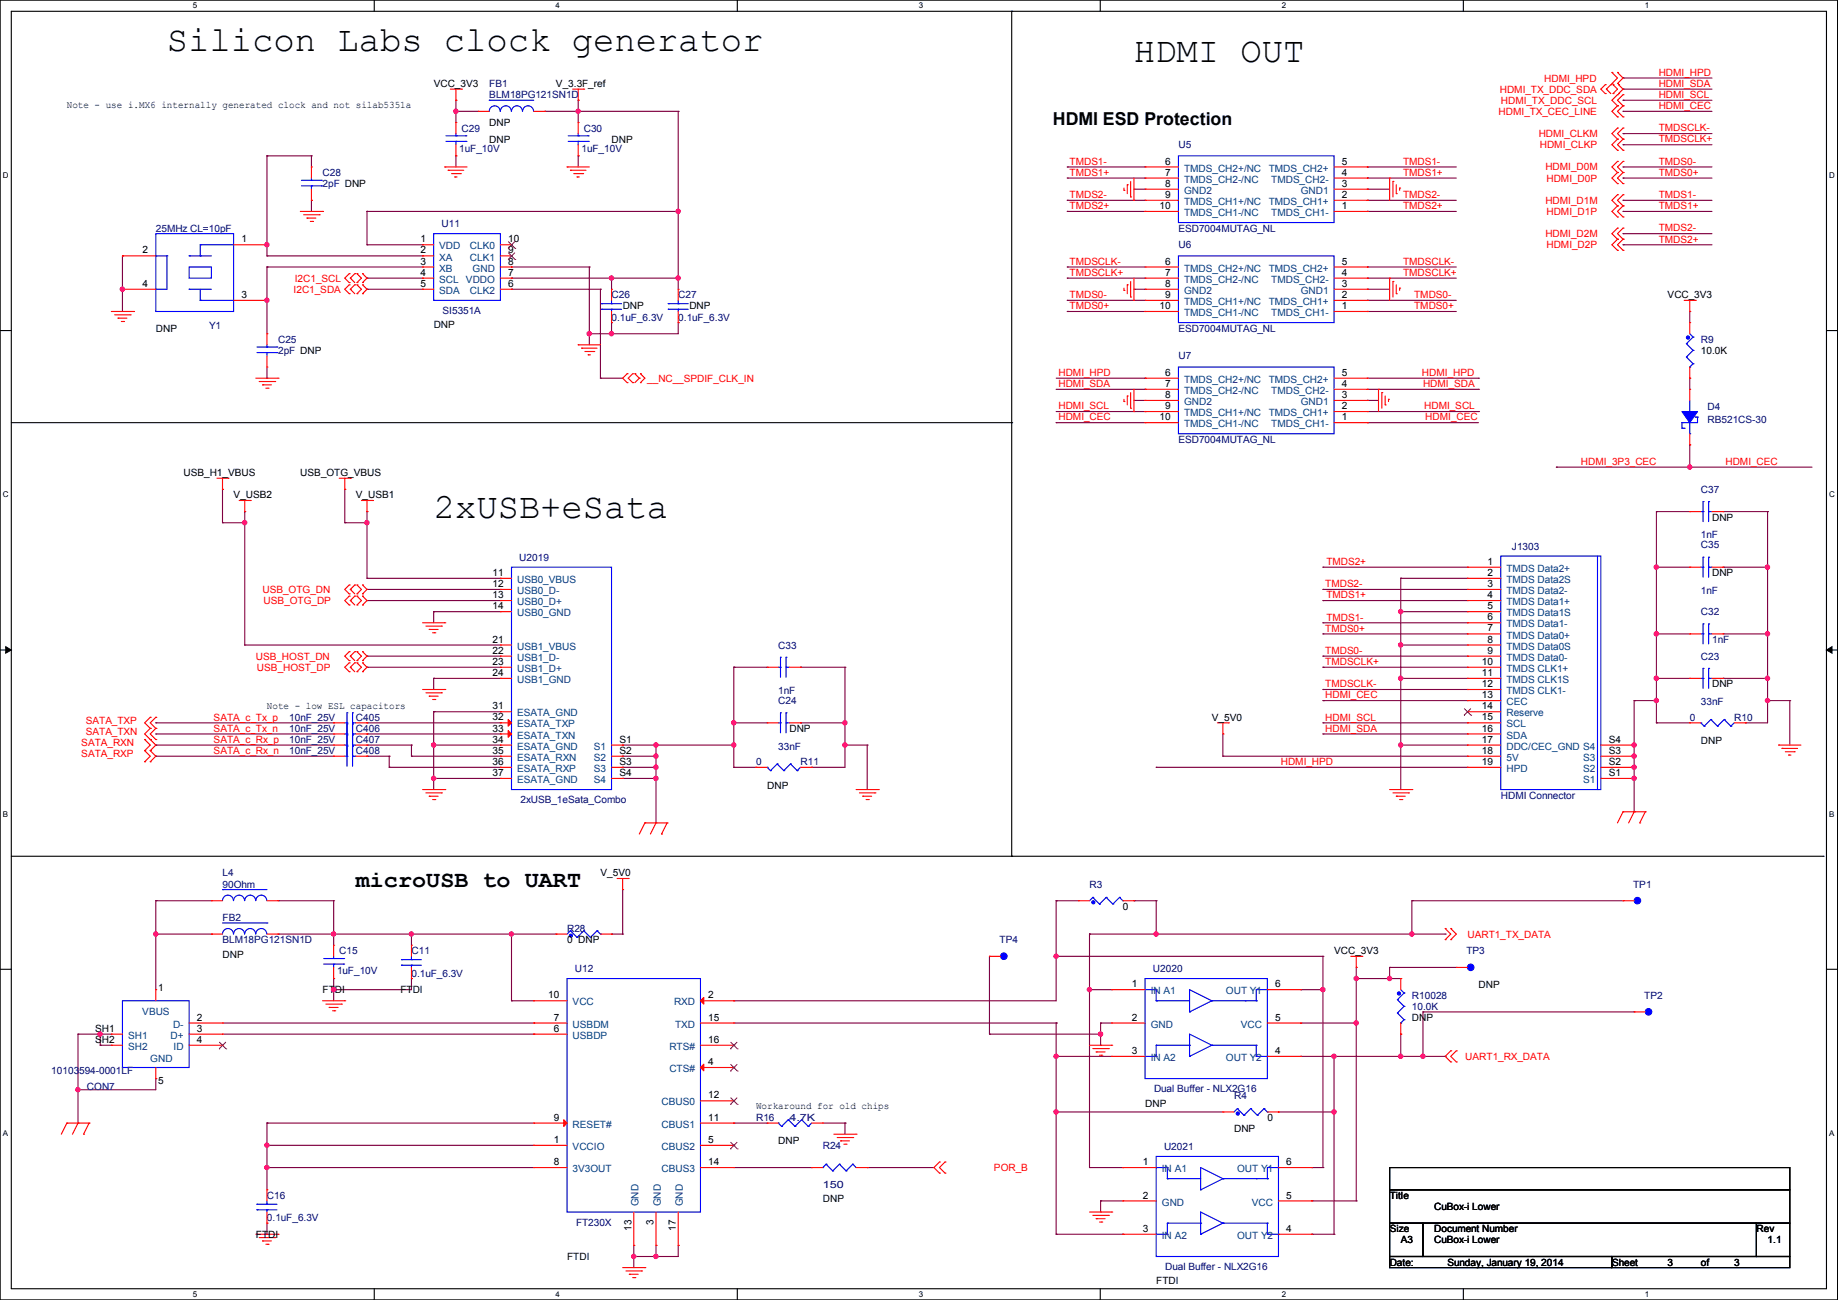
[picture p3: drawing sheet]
<svg xmlns="http://www.w3.org/2000/svg" width="420mm" height="297mm" viewBox="0 0 420 297" stroke-linecap="round" stroke-linejoin="round" font-family="sans-serif">
<defs><g id="words">
<g font-size="8.1">
<text x="38.1" y="11.6">Silicon Labs clock generator</text>
<text x="259.1" y="14.2">HDMI OUT</text>
<text x="99.1" y="118.3">2xUSB+eSata</text>
</g>
<text font-size="5.3" x="81.3" y="202.7">microUSB to UART</text>
<text font-size="4.1" x="240.6" y="28.4">HDMI ESD Protection</text>
<g font-size="2.3" fill="#f00">
<text x="379" y="17.3">HDMI_HPD</text>
<text x="342.7" y="21.2">HDMI_TX_DDC_SDA</text>
<text x="343" y="23.7">HDMI_TX_DDC_SCL</text>
<text x="352.9" y="18.6">HDMI_HPD</text>
<text x="379" y="19.9">HDMI_SDA</text>
<text x="379" y="22.4">HDMI_SCL</text>
<text x="342.5" y="26.2">HDMI_TX_CEC_LINE</text>
<text x="379" y="24.9">HDMI_CEC</text>
<text x="351.6" y="31.3">HDMI_CLKM</text>
<text x="351.9" y="33.9">HDMI_CLKP</text>
<text x="379" y="30">TMDSCLK-</text>
<text x="379" y="32.6">TMDSCLK+</text>
<text x="244.4" y="37.6">TMDS1-</text>
<text x="244.4" y="40.2">TMDS1+</text>
<text x="320.6" y="37.6">TMDS1-</text>
<text x="320.6" y="40.2">TMDS1+</text>
<text x="353.1" y="38.9">HDMI_D0M</text>
<text x="353.4" y="41.5">HDMI_D0P</text>
<text x="379" y="37.6">TMDS0-</text>
<text x="379" y="40.2">TMDS0+</text>
<text x="244.4" y="45.3">TMDS2-</text>
<text x="244.4" y="47.8">TMDS2+</text>
<text x="320.6" y="45.3">TMDS2-</text>
<text x="320.6" y="47.8">TMDS2+</text>
<text x="353.1" y="46.6">HDMI_D1M</text>
<text x="379" y="45.3">TMDS1-</text>
<text x="379" y="47.8">TMDS1+</text>
<text x="353.4" y="49.1">HDMI_D1P</text>
<text x="379" y="52.9">TMDS2-</text>
<text x="353.1" y="54.2">HDMI_D2M</text>
<text x="353.4" y="56.7">HDMI_D2P</text>
<text x="379" y="55.4">TMDS2+</text>
<text x="67.4" y="64.3">I2C1_SCL</text>
<text x="244.4" y="60.5">TMDSCLK-</text>
<text x="244.4" y="63">TMDSCLK+</text>
<text x="320.6" y="60.5">TMDSCLK-</text>
<text x="320.6" y="63">TMDSCLK+</text>
<text x="67.1" y="66.9">I2C1_SDA</text>
<text x="244.4" y="68.1">TMDS0-</text>
<text x="244.4" y="70.7">TMDS0+</text>
<text x="323.2" y="70.7">TMDS0+</text>
<text x="323.2" y="68.1">TMDS0-</text>
<text x="147.9" y="87.2">__NC__SPDIF_CLK_IN</text>
<text x="241.9" y="88.4">HDMI_SDA</text>
<text x="241.9" y="85.9">HDMI_HPD</text>
<text x="324.9" y="85.9">HDMI_HPD</text>
<text x="325.2" y="88.4">HDMI_SDA</text>
<text x="241.9" y="93.5">HDMI_SCL</text>
<text x="325.4" y="93.5">HDMI_SCL</text>
<text x="241.9" y="96.1">HDMI_CEC</text>
<text x="325.7" y="96.1">HDMI_CEC</text>
<text x="361.3" y="106.2">HDMI_3P3_CEC</text>
<text x="394.3" y="106.2">HDMI_CEC</text>
<text x="303.1" y="129.1">TMDS2+</text>
<text x="60" y="135.5">USB_OTG_DN</text>
<text x="302.8" y="134.2">TMDS2-</text>
<text x="303.1" y="136.7">TMDS1+</text>
<text x="60.2" y="138">USB_OTG_DP</text>
<text x="303.1" y="141.8">TMDS1-</text>
<text x="302.8" y="144.3">TMDS0+</text>
<text x="302.8" y="149.4">TMDS0-</text>
<text x="58.5" y="150.7">USB_HOST_DN</text>
<text x="58.7" y="153.2">USB_HOST_DP</text>
<text x="302.8" y="151.9">TMDSCLK+</text>
<text x="302.8" y="159.6">HDMI_CEC</text>
<text x="302.8" y="157">TMDSCLK-</text>
<text x="19.6" y="168">SATA_TXN</text>
<text x="19.6" y="165.4">SATA_TXP</text>
<text x="48.8" y="164.6">SATA_c_Tx_p</text>
<text x="48.8" y="167.2">SATA_c_Tx_n</text>
<text x="302.8" y="164.6">HDMI_SCL</text>
<text x="302.8" y="167.2">HDMI_SDA</text>
<text x="18.6" y="170.5">SATA_RXN</text>
<text x="18.6" y="173.1">SATA_RXP</text>
<text x="48.8" y="172.3">SATA_c_Rx_n</text>
<text x="48.8" y="169.7">SATA_c_Rx_p</text>
<text x="292.7" y="174.8">HDMI_HPD</text>
<text x="335.3" y="214.2">UART1_TX_DATA</text>
<text x="334.8" y="242.1">UART1_RX_DATA</text>
<text x="227.1" y="267.5">POR_B</text>
</g>
<g font-size="2.3">
<text x="99.1" y="19.9">VCC_3V3</text>
<text x="127" y="19.9">V_3.3F_ref</text>
<text x="15.3" y="24.8">Note - use i.MX6 internally generated clock and not silab5351a</text>
<text x="111.8" y="28.8">DNP</text>
<text x="111.8" y="32.6">DNP</text>
<text x="139.8" y="32.6">DNP</text>
<text x="266.3" y="37.6">6</text>
<text x="266.3" y="40.1">7</text>
<text x="306.6" y="40.1">4</text>
<text x="306.6" y="37.6">5</text>
<text x="265" y="47.8">10</text>
<text x="266.3" y="42.7">8</text>
<text x="266.3" y="45.2">9</text>
<text x="306.6" y="47.8">1</text>
<text x="306.6" y="45.2">2</text>
<text x="306.6" y="42.7">3</text>
<text x="32.6" y="57.9">2</text>
<text x="55.2" y="55.4">1</text>
<text x="96.1" y="55.4">1</text>
<text x="96.1" y="57.9">2</text>
<text x="116.1" y="57.9">9</text>
<text x="116.1" y="55.4">10</text>
<text x="32.6" y="65.5">4</text>
<text x="96.1" y="60.5">3</text>
<text x="96.1" y="63">4</text>
<text x="96.1" y="65.5">5</text>
<text x="116.1" y="65.5">6</text>
<text x="116.1" y="63">7</text>
<text x="116.1" y="60.5">8</text>
<text x="266.3" y="60.5">6</text>
<text x="266.3" y="63">7</text>
<text x="266.3" y="65.5">8</text>
<text x="306.6" y="65.5">3</text>
<text x="306.6" y="63">4</text>
<text x="306.6" y="60.5">5</text>
<text x="55.2" y="68.1">3</text>
<text x="142.3" y="70.7">DNP</text>
<text x="157.5" y="70.7">DNP</text>
<text x="265" y="70.6">10</text>
<text x="266.3" y="68.1">9</text>
<text x="306.6" y="70.6">1</text>
<text x="306.6" y="68.1">2</text>
<text x="381.1" y="68.2">VCC_3V3</text>
<text x="35.6" y="75.8">DNP</text>
<text x="99.1" y="75">DNP</text>
<text x="388.7" y="80.9">10.0K</text>
<text x="266.3" y="85.9">6</text>
<text x="266.3" y="88.4">7</text>
<text x="306.6" y="88.4">4</text>
<text x="306.6" y="85.9">5</text>
<text x="266.3" y="90.9">8</text>
<text x="266.3" y="93.5">9</text>
<text x="306.6" y="93.5">2</text>
<text x="306.6" y="90.9">3</text>
<text x="265" y="96">10</text>
<text x="306.6" y="96">1</text>
<text x="42" y="108.8">USB_H1_VBUS</text>
<text x="53.4" y="113.9">V_USB2</text>
<text x="68.6" y="108.8">USB_OTG_VBUS</text>
<text x="81.3" y="113.9">V_USB1</text>
<text x="391.2" y="119">DNP</text>
<text x="112.6" y="131.6">11</text>
<text x="339.9" y="129">1</text>
<text x="339.9" y="131.6">2</text>
<text x="391.2" y="131.7">DNP</text>
<text x="112.6" y="134.1">12</text>
<text x="112.6" y="136.7">13</text>
<text x="339.9" y="134.1">3</text>
<text x="339.9" y="136.7">4</text>
<text x="112.6" y="139.2">14</text>
<text x="339.9" y="139.2">5</text>
<text x="339.9" y="141.7">6</text>
<text x="112.6" y="146.8">21</text>
<text x="112.6" y="149.4">22</text>
<text x="339.9" y="144.3">7</text>
<text x="339.9" y="149.4">9</text>
<text x="339.9" y="146.8">8</text>
<text x="112.6" y="151.9">23</text>
<text x="112.6" y="154.4">24</text>
<text x="338.6" y="154.4">11</text>
<text x="338.6" y="151.9">10</text>
<text x="61" y="161.9">Note - low ESL capacitors</text>
<text x="338.6" y="159.5">13</text>
<text x="338.6" y="157">12</text>
<text x="391.2" y="157.1">DNP</text>
<text x="112.6" y="162.1">31</text>
<text x="112.6" y="164.6">32</text>
<text x="112.6" y="167.1">33</text>
<text x="180.4" y="167.2">DNP</text>
<text x="276.9" y="164.7">V_5V0</text>
<text x="338.6" y="167.1">16</text>
<text x="338.6" y="164.6">15</text>
<text x="338.6" y="162.1">14</text>
<text x="112.6" y="169.7">34</text>
<text x="112.6" y="172.2">35</text>
<text x="141.5" y="169.7">S1</text>
<text x="141.5" y="172.2">S2</text>
<text x="338.6" y="172.2">18</text>
<text x="338.6" y="169.7">17</text>
<text x="367.6" y="172.2">S3</text>
<text x="367.6" y="169.7">S4</text>
<text x="388.7" y="170">DNP</text>
<text x="112.6" y="174.8">36</text>
<text x="112.6" y="177.3">37</text>
<text x="141.5" y="174.8">S3</text>
<text x="141.5" y="177.3">S4</text>
<text x="338.6" y="174.8">19</text>
<text x="367.6" y="174.8">S2</text>
<text x="367.6" y="177.3">S1</text>
<text x="175.3" y="180.2">DNP</text>
<text x="137.2" y="200.2">V_5V0</text>
<text x="256.6" y="207.9">0</text>
<text x="129.6" y="215.5">0 DNP</text>
<text x="50.8" y="218.8">DNP</text>
<text x="304.9" y="218">VCC_3V3</text>
<text x="36.2" y="226.4">1</text>
<text x="73.7" y="226.9">FTDI</text>
<text x="91.5" y="226.9">FTDI</text>
<text x="258.6" y="225.6">1</text>
<text x="291.4" y="225.6">6</text>
<text x="337.9" y="225.6">DNP</text>
<text x="45" y="233.2">2</text>
<text x="125.3" y="228.1">10</text>
<text x="126.5" y="233.2">7</text>
<text x="161.8" y="228.1">2</text>
<text x="161.8" y="233.2">15</text>
<text x="258.6" y="233.2">2</text>
<text x="291.4" y="233.2">5</text>
<text x="322.6" y="233.3">DNP</text>
<text x="21.8" y="238.3">SH2</text>
<text x="21.8" y="235.7">SH1</text>
<text x="45" y="235.7">3</text>
<text x="45" y="238.3">4</text>
<text x="126.5" y="235.7">6</text>
<text x="161.8" y="238.3">16</text>
<text x="161.8" y="243.3">4</text>
<text x="258.6" y="240.8">3</text>
<text x="291.4" y="240.8">4</text>
<text x="36.2" y="247.7">5</text>
<text x="161.8" y="251">12</text>
<text x="126.5" y="256">9</text>
<text x="161.8" y="256">11</text>
<text x="172.8" y="253.4">Workaround for old chips</text>
<text x="261.7" y="252.8">DNP</text>
<text x="289.6" y="256.1">0</text>
<text x="126.5" y="261.1">1</text>
<text x="161.8" y="261.1">5</text>
<text x="177.9" y="261.5">DNP</text>
<text x="282" y="258.7">DNP</text>
<text x="126.5" y="266.2">8</text>
<text x="161.8" y="266.2">14</text>
<text x="261.2" y="266.2">1</text>
<text x="293.9" y="266.2">6</text>
<text x="188" y="274.7">DNP</text>
<text x="261.2" y="273.8">2</text>
<text x="293.9" y="273.8">5</text>
<text x="317.6" y="273.9">Title</text>
<text x="144.3" y="281.2" transform="rotate(-90 144.3 281.2)">13</text>
<text x="149.4" y="280" transform="rotate(-90 149.4 280)">3</text>
<text x="154.4" y="281.2" transform="rotate(-90 154.4 281.2)">17</text>
<text x="261.2" y="281.4">3</text>
<text x="293.9" y="281.4">4</text>
<text x="317.6" y="281.5">Size</text>
<text x="327.7" y="281.5">Document Number</text>
<text x="327.7" y="276.4">CuBox-i Lower</text>
<text x="401.4" y="281.5">Rev</text>
<text x="58.5" y="282.8">FTDI</text>
<text x="129.6" y="287.9">FTDI</text>
<text x="320.1" y="284.1">A3</text>
<text x="327.7" y="284.1">CuBox-i Lower</text>
<text x="403.9" y="284.1">1.1</text>
<text x="264.2" y="293.5">FTDI</text>
<text x="317.6" y="289.1">Date:</text>
<text x="330.8" y="289.1">Sunday, January 19, 2014</text>
<text x="368.4" y="289.1">Sheet</text>
<text x="381.1" y="289.1">3</text>
<text x="388.7" y="289.1">of</text>
<text x="396.3" y="289.1">3</text>
</g>
<g font-size="2.3" fill="#000080">
<text x="111.8" y="19.9">FB1</text>
<text x="111.8" y="22.4">BLM18PG121SN1D</text>
<text x="105" y="34.6">1uF_10V</text>
<text x="105.5" y="30.1">C29</text>
<text x="132.9" y="34.6">1uF_10V</text>
<text x="133.4" y="30.1">C30</text>
<text x="269.3" y="33.9">U5</text>
<text x="73.7" y="40.2">C28</text>
<text x="73.7" y="42.8">2pF DNP</text>
<text x="35.6" y="52.9">25MHz CL=10pF</text>
<text x="100.9" y="51.9">U11</text>
<text x="269.3" y="52.9">ESD7004MUTAG_NL</text>
<text x="269.3" y="56.7">U6</text>
<text x="101.1" y="71.7">SI5351A</text>
<text x="139.8" y="68.2">C26</text>
<text x="155" y="68.2">C27</text>
<text x="47.8" y="75.3">Y1</text>
<text x="139.8" y="73.2">0.1uF_6.3V</text>
<text x="155" y="73.2">0.1uF_6.3V</text>
<text x="269.3" y="75.8">ESD7004MUTAG_NL</text>
<text x="63.5" y="78.3">C25</text>
<text x="63.5" y="80.9">2pF DNP</text>
<text x="269.3" y="82.1">U7</text>
<text x="388.7" y="78.3">R9</text>
<text x="390.2" y="93.6">D4</text>
<text x="269.3" y="101.2">ESD7004MUTAG_NL</text>
<text x="390.2" y="96.6">RB521CS-30</text>
<text x="388.7" y="112.6">C37</text>
<text x="345.5" y="125.6">J1303</text>
<text x="388.7" y="123">1nF</text>
<text x="388.7" y="125.3">C35</text>
<text x="118.7" y="128.1">U2019</text>
<text x="388.7" y="135.7">1nF</text>
<text x="388.7" y="140.5">C32</text>
<text x="177.9" y="148.2">C33</text>
<text x="391.2" y="146.9">1nF</text>
<text x="388.7" y="150.7">C23</text>
<text x="177.9" y="160.9">C24</text>
<text x="177.9" y="158.6">1nF</text>
<text x="388.7" y="161.1">33nF</text>
<text x="66.1" y="167.2">10nF_25V</text>
<text x="66.1" y="164.7">10nF_25V</text>
<text x="81.3" y="167.2">C406</text>
<text x="81.3" y="164.7">C405</text>
<text x="386.1" y="164.7">0</text>
<text x="396.3" y="164.7">R10</text>
<text x="66.1" y="172.3">10nF_25V</text>
<text x="66.1" y="169.8">10nF_25V</text>
<text x="81.3" y="172.3">C408</text>
<text x="81.3" y="169.8">C407</text>
<text x="177.9" y="171.3">33nF</text>
<text x="172.8" y="174.8">0</text>
<text x="182.9" y="174.8">R11</text>
<text x="118.9" y="183.5">2xUSB_1eSata_Combo</text>
<text x="343" y="182.5">HDMI Connector</text>
<text x="50.8" y="200.2">L4</text>
<text x="50.8" y="202.8">90Ohm</text>
<text x="249" y="202.8">R3</text>
<text x="373.2" y="202.8">TP1</text>
<text x="50.8" y="210.4">FB2</text>
<text x="50.8" y="215.5">BLM18PG121SN1D</text>
<text x="129.6" y="212.9">R28</text>
<text x="228.4" y="215.5">TP4</text>
<text x="77.5" y="218">C15</text>
<text x="94" y="218">C11</text>
<text x="335.1" y="218">TP3</text>
<text x="77" y="222.6">1uF_10V</text>
<text x="94" y="223.1">0.1uF_6.3V</text>
<text x="131.4" y="222.1">U12</text>
<text x="263.5" y="222.1">U2020</text>
<text x="322.6" y="228.2">R10028</text>
<text x="322.6" y="230.7">10.0K</text>
<text x="375.7" y="228.2">TP2</text>
<text x="11.7" y="245.4">10103594-0001LF</text>
<text x="19.9" y="249">CON7</text>
<text x="263.7" y="249.5">Dual Buffer - NLX2G16</text>
<text x="282" y="251">R4</text>
<text x="172.8" y="256.1">R16</text>
<text x="180.4" y="256.1">4.7K</text>
<text x="188" y="262.5">R24</text>
<text x="266" y="262.7">U2021</text>
<text x="61" y="273.9">C16</text>
<text x="188" y="271.4">150</text>
<text x="61" y="279">0.1uF_6.3V</text>
<text x="131.6" y="280">FT230X</text>
<text x="266.3" y="290.2">Dual Buffer - NLX2G16</text>
</g>
<g font-size="2.3" fill="#004080">
<text x="270.6" y="39.2">TMDS_CH2+/NC</text>
<text x="270.6" y="41.7">TMDS_CH2-/NC</text>
<text x="289.9" y="39.2">TMDS_CH2+</text>
<text x="290.5" y="41.7">TMDS_CH2-</text>
<text x="270.6" y="44.3">GND2</text>
<text x="270.6" y="46.8">TMDS_CH1+/NC</text>
<text x="289.9" y="46.8">TMDS_CH1+</text>
<text x="297.2" y="44.3">GND1</text>
<text x="270.6" y="49.4">TMDS_CH1-/NC</text>
<text x="290.5" y="49.4">TMDS_CH1-</text>
<text x="100.4" y="57">VDD</text>
<text x="100.4" y="59.5">XA</text>
<text x="107.4" y="59.5">CLK1</text>
<text x="107.4" y="57">CLK0</text>
<text x="100.4" y="62.1">XB</text>
<text x="100.4" y="64.6">SCL</text>
<text x="106.5" y="64.6">VDDO</text>
<text x="108" y="62.1">GND</text>
<text x="270.6" y="62.1">TMDS_CH2+/NC</text>
<text x="270.6" y="64.6">TMDS_CH2-/NC</text>
<text x="289.9" y="62.1">TMDS_CH2+</text>
<text x="290.5" y="64.6">TMDS_CH2-</text>
<text x="100.4" y="67.1">SDA</text>
<text x="107.4" y="67.1">CLK2</text>
<text x="270.6" y="67.1">GND2</text>
<text x="270.6" y="69.7">TMDS_CH1+/NC</text>
<text x="289.9" y="69.7">TMDS_CH1+</text>
<text x="297.2" y="67.1">GND1</text>
<text x="270.6" y="72.2">TMDS_CH1-/NC</text>
<text x="290.5" y="72.2">TMDS_CH1-</text>
<text x="270.6" y="87.5">TMDS_CH2+/NC</text>
<text x="289.9" y="87.5">TMDS_CH2+</text>
<text x="270.6" y="90">TMDS_CH2-/NC</text>
<text x="270.6" y="92.5">GND2</text>
<text x="270.6" y="95.1">TMDS_CH1+/NC</text>
<text x="289.9" y="95.1">TMDS_CH1+</text>
<text x="290.5" y="90">TMDS_CH2-</text>
<text x="297.2" y="92.5">GND1</text>
<text x="270.6" y="97.6">TMDS_CH1-/NC</text>
<text x="290.5" y="97.6">TMDS_CH1-</text>
<text x="344.2" y="130.6">TMDS Data2+</text>
<text x="118.2" y="133.2">USB0_VBUS</text>
<text x="118.2" y="135.7">USB0_D-</text>
<text x="344.2" y="133.2">TMDS Data2S</text>
<text x="344.2" y="135.7">TMDS Data2-</text>
<text x="118.2" y="138.3">USB0_D+</text>
<text x="118.2" y="140.8">USB0_GND</text>
<text x="344.2" y="138.3">TMDS Data1+</text>
<text x="344.2" y="140.8">TMDS Data1S</text>
<text x="344.2" y="143.3">TMDS Data1-</text>
<text x="118.2" y="148.4">USB1_VBUS</text>
<text x="344.2" y="145.9">TMDS Data0+</text>
<text x="344.2" y="148.4">TMDS Data0S</text>
<text x="118.2" y="151">USB1_D-</text>
<text x="118.2" y="153.5">USB1_D+</text>
<text x="344.2" y="153.5">TMDS CLK1+</text>
<text x="344.2" y="151">TMDS Data0-</text>
<text x="118.2" y="156">USB1_GND</text>
<text x="344.2" y="161.1">CEC</text>
<text x="344.2" y="158.6">TMDS CLK1-</text>
<text x="344.2" y="156">TMDS CLK1S</text>
<text x="118.2" y="163.7">ESATA_GND</text>
<text x="118.2" y="166.2">ESATA_TXP</text>
<text x="344.2" y="166.2">SCL</text>
<text x="344.2" y="163.7">Reserve</text>
<text x="118.2" y="168.7">ESATA_TXN</text>
<text x="118.2" y="171.3">ESATA_GND</text>
<text x="118.2" y="173.8">ESATA_RXN</text>
<text x="135.7" y="171.3">S1</text>
<text x="135.7" y="173.8">S2</text>
<text x="344.2" y="173.8">5V</text>
<text x="344.2" y="171.3">DDC/CEC_GND S4</text>
<text x="344.2" y="168.7">SDA</text>
<text x="361.8" y="173.8">S3</text>
<text x="118.2" y="176.4">ESATA_RXP</text>
<text x="118.2" y="178.9">ESATA_GND</text>
<text x="135.7" y="176.4">S3</text>
<text x="135.7" y="178.9">S4</text>
<text x="344.2" y="176.4">HPD</text>
<text x="361.8" y="176.4">S2</text>
<text x="361.8" y="178.9">S1</text>
<text x="262.9" y="227.2">IN A1</text>
<text x="280.1" y="227.2">OUT Y1</text>
<text x="32.5" y="232">VBUS</text>
<text x="130.9" y="229.7">VCC</text>
<text x="154" y="229.7">RXD</text>
<text x="29.3" y="239.9">SH2</text>
<text x="29.3" y="237.3">SH1</text>
<text x="39" y="237.3">D+</text>
<text x="39.5" y="234.8">D-</text>
<text x="39.7" y="239.9">ID</text>
<text x="130.9" y="237.3">USBDP</text>
<text x="130.9" y="234.8">USBDM</text>
<text x="153" y="239.9">RTS#</text>
<text x="154.3" y="234.8">TXD</text>
<text x="262.9" y="234.8">GND</text>
<text x="283.5" y="234.8">VCC</text>
<text x="34.3" y="242.6">GND</text>
<text x="153" y="244.9">CTS#</text>
<text x="262.9" y="242.4">IN A2</text>
<text x="280.1" y="242.4">OUT Y2</text>
<text x="130.9" y="257.6">RESET#</text>
<text x="151.2" y="257.6">CBUS1</text>
<text x="151.2" y="252.6">CBUS0</text>
<text x="130.9" y="262.7">VCCIO</text>
<text x="151.2" y="262.7">CBUS2</text>
<text x="130.9" y="267.8">3V3OUT</text>
<text x="151.2" y="267.8">CBUS3</text>
<text x="265.5" y="267.8">IN A1</text>
<text x="282.7" y="267.8">OUT Y1</text>
<text x="145.9" y="275.6" transform="rotate(-90 145.9 275.6)">GND</text>
<text x="151" y="275.6" transform="rotate(-90 151 275.6)">GND</text>
<text x="156.1" y="275.6" transform="rotate(-90 156.1 275.6)">GND</text>
<text x="265.5" y="275.4">GND</text>
<text x="286.1" y="275.4">VCC</text>
<text x="265.5" y="283">IN A2</text>
<text x="282.7" y="283">OUT Y2</text>
</g>
<g font-size="1.8">
<text x="44" y="1.9">5</text>
<text x="127" y="1.9">4</text>
<text x="209.9" y="1.9">3</text>
<text x="292.9" y="1.9">2</text>
<text x="375.8" y="1.9">1</text>
<text x=".7" y="40.6">D</text>
<text x="418" y="40.6">D</text>
<text x=".7" y="113.6">C</text>
<text x="418" y="113.6">C</text>
<text x=".7" y="186.6">B</text>
<text x="418" y="186.6">B</text>
<text x=".7" y="259.5">A</text>
<text x="418" y="259.5">A</text>
<text x="44" y="296.3">5</text>
<text x="127" y="296.3">4</text>
<text x="209.9" y="296.3">3</text>
<text x="292.9" y="296.3">2</text>
<text x="375.8" y="296.3">1</text>
</g>
</g></defs>
<path d="M0 0h419.9v297h-419.9zM2.6 2.6h414.8v291.8h-414.8z" fill="none" stroke="#000" stroke-width=".25"/>
<g fill="#fff">
<path d="M44 .3h1v2h-1z"/>
<path d="M44 294.7h1v2h-1z"/>
</g>
<path d="M85.5 0v2.6M85.5 294.4v2.6" fill="none" stroke="#000" stroke-width=".25"/>
<g fill="#fff">
<path d="M127 .3h.9v2h-.9z"/>
<path d="M127 294.7h.9v2h-.9z"/>
</g>
<path d="M168.5 0v2.6M168.5 294.4v2.6" fill="none" stroke="#000" stroke-width=".25"/>
<g fill="#fff">
<path d="M209.9 .3h1v2h-1z"/>
<path d="M209.9 294.7h1v2h-1z"/>
</g>
<path d="M251.4 0v2.6M251.4 294.4v2.6" fill="none" stroke="#000" stroke-width=".25"/>
<g fill="#fff">
<path d="M292.9 .3h.9v2h-.9z"/>
<path d="M292.9 294.7h.9v2h-.9z"/>
</g>
<path d="M334.4 0v2.6M334.4 294.4v2.6" fill="none" stroke="#000" stroke-width=".25"/>
<g fill="#fff">
<path d="M375.8 .3h1v2h-1z"/>
<path d="M375.8 294.7h1v2h-1z"/>
<path d="M.7 39h1.2v2h-1.2z"/>
<path d="M418 39h1.3v2h-1.3z"/>
<path d="M.7 112h1.2v2h-1.2z"/>
<path d="M418 112h1.3v2h-1.3z"/>
</g>
<path d="M0 75.5h2.6M417.4 75.5h2.5" fill="none" stroke="#000" stroke-width=".25"/>
<g fill="#fff">
<path d="M.7 185h1.2v1.9h-1.2z"/>
<path d="M418 185h1.2v1.9h-1.2z"/>
</g>
<path d="M0 148.5h2.6M417.4 148.5h2.5" fill="none" stroke="#000" stroke-width=".25"/>
<path d="M1.3 147.7l1.3 .8-1.3 .7zM417.4 148.5l1.2-.8v1.5z" fill="#000" stroke="#000" stroke-width=".23"/>
<g fill="#fff">
<path d="M.7 257.9h1.2v2h-1.2z"/>
<path d="M418 257.9h1.2v2h-1.2z"/>
</g>
<g fill="none" stroke="#000" stroke-width=".25">
<path d="M231.2 2.6h.1M231.2 2.6v193M2.6 96.6h228.6M231.2 96.6h.1M2.6 195.6h414M231.2 195.6h.1M416.6 195.6h.1M0 221.4h2.6M417.4 221.4h2.5M317.5 266.7h91.5v5.1h-91.5zM317.5 271.8h91.5v7.6h-91.5zM317.5 279.4h7.7v7.7h-7.7z"/>
<path d="M325.2 279.4h76.2v7.7h-76.2zM401.4 279.4h7.6v7.7h-7.6zM317.5 287.1h50.8v2.5h-50.8zM368.3 287.1h40.7v2.5h-40.7z"/>
</g>
<g fill="none" stroke="#800040" stroke-width=".25">
<path d="M370.9 17.8h.1M370.9 17.8h20.3M61 35.6h.1M61 35.6v22.9M61 35.6h10.2M71.2 35.6h.1M71.2 35.6v2.5M104.2 25.4h.1M104.2 35.6h.1M104.2 22.9h.1M104.2 25.4h5.1M104.2 22.9v5.1"/>
<path d="M104.2 35.6v2.5M124.5 25.4h.1M124.5 25.4h30.5M132.1 25.4h.1M132.1 22.9h.1M132.1 35.6h.1M132.1 22.9v5.1M132.1 35.6v2.5M155 25.4h.1M155 25.4v40.7M243.9 38.1h.1M243.9 38.1h17.8"/>
<path d="M312.5 38.1h.1M312.5 38.1h20.3M370.9 20.4h.1M370.9 22.9h.1M370.9 25.4h.1M370.9 30.5h.1M370.9 33.1h.1M370.9 38.1h.1M370.9 38.1h20.3M370.9 20.4h20.3M370.9 22.9h20.3M370.9 25.4h20.3"/>
<path d="M370.9 30.5h20.3M370.9 33.1h20.3M28 58.5h.1M28 58.5v12.7M61 55.9h.1M61 58.5h.1M61 58.5h35.6M71.2 45.8h.1M71.2 45.8v2.5M83.9 48.3h.1M83.9 55.9h.1M83.9 48.3v7.6"/>
<path d="M83.9 48.3h71.1M83.9 55.9h12.7M155 48.3h.1M243.9 40.7h.1M243.9 45.8h.1M243.9 48.3h.1M243.9 40.7h17.8M243.9 45.8h17.8M243.9 48.3h17.8M259.1 43.2h.1M259.1 43.2h2.6M312.5 40.7h.1"/>
<path d="M312.5 45.8h.1M312.5 43.2h.1M312.5 48.3h.1M312.5 40.7h20.3M312.5 43.2h5M312.5 45.8h20.3M312.5 48.3h20.3M370.9 40.7h.1M370.9 45.8h.1M370.9 48.3h.1M370.9 53.4h.1M370.9 55.9h.1"/>
<path d="M370.9 40.7h20.3M370.9 45.8h20.3M370.9 48.3h20.3M370.9 53.4h20.3M370.9 55.9h20.3M28 66.1h.1M61 68.6h.1M61 61h.1M61 61h35.6M61 61v15.2M83.9 63.5h.1M83.9 66.1h.1"/>
<path d="M83.9 66.1h12.7M83.9 63.5h12.7M116.9 63.5h.1M116.9 66.1h.1M116.9 61h.1M116.9 66.1h20.3M116.9 61h17.8M116.9 63.5h38.1M134.7 76.2h.1M134.7 61h.1M134.7 61v17.8M137.2 66.1h.1"/>
<path d="M137.2 66.1v20.3M139.7 63.5h.1M139.7 73.7h.1M139.7 76.2h.1M139.7 63.5v2.6M139.7 73.7v2.5M155 63.5h.1M155 73.7h.1M155 73.7v2.5h-20.3M243.9 68.6h.1M243.9 71.2h.1M243.9 61h.1"/>
<path d="M243.9 63.5h.1M243.9 71.2h17.8M243.9 68.6h17.8M243.9 61h17.8M243.9 63.5h17.8M259.1 66.1h.1M259.1 66.1h2.6M312.5 71.2h.1M312.5 66.1h.1M312.5 68.6h.1M312.5 61h.1M312.5 63.5h.1"/>
<path d="M312.5 71.2h20.3M312.5 66.1h5M312.5 68.6h20.3M312.5 61h20.3M312.5 63.5h20.3M386.1 71.2h.1M386.1 71.2v2.5M61 86.4h.1M61 83.9v2.5M137.2 86.4h.1M137.2 86.4h5.1M241.3 96.6h.1"/>
<path d="M241.3 88.9h20.4M241.3 86.4h20.4M241.3 96.6h20.4M241.3 94h20.4M259.1 91.5h.1M259.1 91.5h2.6M261.7 88.9h.1M261.7 86.4h.1M261.7 94h.1M312.5 96.6h.1M312.5 91.5h.1M312.5 88.9h25.4"/>
<path d="M312.5 86.4h25.4M312.5 96.6h25.4M312.5 94h25.4M312.5 91.5h2.5M337.9 88.9h.1M337.9 86.4h.1M337.9 94h.1M386.1 86.4h.1M386.1 86.4v2.5M50.8 111.8h.1M50.8 119.4h.1M50.8 119.4h5.1"/>
<path d="M50.8 111.8v7.6M55.9 116.9h.1M55.9 119.4h.1M55.9 116.9v30.5M78.8 111.8h.1M78.8 119.4h.1M78.8 111.8v7.6M78.8 119.4h5.1M83.9 116.9h.1M83.9 119.4h.1M83.9 116.9v15.2M355.6 106.7h.1"/>
<path d="M355.6 106.7h58.5M378.5 116.9h.1M378.5 116.9v48.2M378.5 116.9h7.6M386.1 106.7h.1M386.1 101.6h.1M386.1 101.6v5.1M393.7 116.9h10.2M403.9 116.9h.1M403.9 116.9v48.2h-5.1M83.9 132.1h.1M83.9 137.2h.1"/>
<path d="M83.9 134.7h.1M83.9 137.2h30.4M83.9 134.7h30.4M83.9 132.1h30.4M99.1 139.7h.1M99.1 139.7h15.2M99.1 139.7v2.6M302.3 137.2h.1M302.3 129.6h.1M302.3 134.7h.1M302.3 137.2h33M302.3 129.6h33"/>
<path d="M302.3 134.7h33M320.1 139.7h.1M320.1 132.1h.1M320.1 139.7h15.2M320.1 132.1v48.3M320.1 132.1h15.2M378.5 129.6h.1M378.5 129.6h7.6M393.7 129.6h.1M393.7 129.6h10.2M403.9 129.6h.1M55.9 147.4h.1"/>
<path d="M55.9 147.4h58.4M83.9 152.4h.1M83.9 149.9h.1M83.9 152.4h30.4M83.9 149.9h30.4M99.1 155h.1M99.1 155h15.2M99.1 155v2.5M167.7 152.4h.1M167.7 152.4h7.6M167.7 152.4v22.9M182.9 152.4h.1"/>
<path d="M182.9 152.4h10.2M193.1 152.4h.1M193.1 152.4v22.9h-7.6M302.3 152.4h.1M302.3 157.5h.1M302.3 144.8h.1M302.3 142.3h.1M302.3 149.9h.1M302.3 152.4h33M302.3 157.5h33M302.3 144.8h33M302.3 142.3h33"/>
<path d="M302.3 149.9h33M320.1 147.4h.1M320.1 155h.1M320.1 147.4h15.2M320.1 155h15.2M378.5 155h.1M378.5 144.8h.1M378.5 155h7.6M378.5 144.8h7.6M393.7 155h.1M393.7 155h10.2M393.7 144.8h10.2"/>
<path d="M403.9 155h.1M403.9 144.8h.1M35.6 165.1h.1M35.6 172.8h.1M35.6 170.2h.1M35.6 167.7h.1M35.6 172.8h40.6M35.6 170.2h40.6M35.6 165.1h40.6M35.6 167.7h40.6M83.9 165.1h.1M83.9 167.7h.1"/>
<path d="M83.9 170.2h.1M83.9 172.8h.1M83.9 172.8h5M83.9 170.2h10.1M83.9 165.1h30.4M83.9 167.7h30.4M88.9 175.3h.1M88.9 172.8h.1M88.9 175.3h25.4M88.9 172.8v2.5M94 172.8h.1M94 170.2h.1"/>
<path d="M94 172.8h20.3M94 170.2v2.6M99.1 177.8h.1M99.1 170.2h.1M99.1 162.6h.1M99.1 170.2h15.2M99.1 177.8h15.2M99.1 162.6v17.8M99.1 162.6h15.2M142.3 170.2h.1M142.3 172.8h.1M142.3 177.8h.1"/>
<path d="M142.3 175.3h.1M142.3 172.8h7.6M142.3 170.2h25.4M142.3 177.8h7.6M142.3 175.3h7.6M149.9 175.3h.1M149.9 172.8h.1M149.9 170.2h.1M149.9 177.8h.1M149.9 170.2v17.8M167.7 165.1h.1M167.7 170.2h.1"/>
<path d="M167.7 175.3h.1M167.7 165.1h7.6M167.7 175.3h5.1M182.9 165.1h.1M182.9 165.1h10.2M185.5 175.3h.1M193.1 170.2h.1M193.1 165.1h.1M193.1 170.2h5.1M198.2 170.2h.1M198.2 170.2v10.2M264.2 175.3h.1"/>
<path d="M264.2 175.3h71.1M279.4 172.8h.1M279.4 167.7h.1M279.4 172.8h55.9M279.4 167.7v5.1M302.3 160.1h.1M302.3 165.1h.1M302.3 167.7h.1M302.3 160.1h33M302.3 165.1h33M302.3 167.7h33M320.1 170.2h.1"/>
<path d="M320.1 170.2h15.2M373.4 170.2h.1M373.4 172.8h.1M373.4 175.3h.1M373.4 160.1h.1M373.4 160.1h5.1M373.4 160.1v25.4M378.5 160.1h.1M378.5 165.1h.1M378.5 165.1h7.6M398.8 165.1h.1M403.9 160.1h.1"/>
<path d="M403.9 160.1h5.1M409 160.1h.1M409 160.1v10.1M373.4 185.5h.1M35.6 213.4h.1M35.6 205.8h.1M35.6 205.8v20.3M35.6 213.4h12.7M35.6 205.8h12.7M48.3 213.4h.1M63.5 213.4h.1M63.5 213.4h63.5"/>
<path d="M63.5 205.8h12.7M76.2 213.4h.1M76.2 205.8h.1M76.2 205.8v10.1M94 213.4h.1M94 213.4v2.5M116.9 213.4h.1M116.9 213.4v15.2M127 213.4h.1M139.7 213.4h.1M139.7 213.4h2.6M142.3 213.4h.1"/>
<path d="M142.3 203.2v10.2M226.1 218.5v17.8M241.3 218.5h.1M241.3 205.8h.1M241.3 205.8v22.8h-73.6M241.3 218.5h61M241.3 205.8h5.1M249 213.4h.1M249 213.4h81.2M249 213.4v53.3M259.1 205.8h.1M259.1 205.8h5.1"/>
<path d="M264.2 205.8h.1M264.2 205.8v7.6M302.3 218.5h.1M302.3 218.5v48.2M322.6 213.4h.1M322.6 205.8h.1M322.6 205.8h48.3M322.6 205.8v7.6M330.2 213.4h.1M17.8 236.3h.1M17.8 236.3h7.6M17.8 236.3v20.3"/>
<path d="M22.9 236.3h.1M22.9 238.8h.1M22.9 238.8h2.5M22.9 236.3v2.5M50.8 236.3h71.2M50.8 233.7h71.2M76.2 223.6h.1M76.2 226.1h.1M76.2 223.6v5M94 223.6h.1M94 223.6v2.5h-17.8M116.9 228.6h.1"/>
<path d="M116.9 228.6h5.1M122 236.3h.1M122 233.7h.1M167.7 228.6h.1M167.7 233.7h73.6M226.1 236.3h.1M226.1 236.3h25.4M241.3 233.7h.1M241.3 233.7v48.3M249 226.1h.1M249 226.1h5M251.5 233.7h.1"/>
<path d="M251.5 236.3h.1M251.5 238.8h.1M251.5 233.7h2.5M251.5 233.7v5.1M297.2 226.1h.1M297.2 233.7h.1M297.2 233.7h12.7M297.2 226.1h5.1M309.9 221h.1M309.9 223.6h.1M309.9 221v53.4M309.9 223.6h10.2"/>
<path d="M317.5 223.6h.1M317.5 221h.1M317.5 221h15.3M317.5 221v2.6M320.1 236.3h.1M320.1 223.6h.1M320.1 236.3v5M325.2 231.2h.1M325.2 231.2h48.2M325.2 231.2v10.1M17.8 249h.1M17.8 256.6h.1"/>
<path d="M35.6 246.4h.1M35.6 246.4v2.6h-17.8M61 256.6h.1M61 256.6v15.2M61 256.6h61M167.7 256.6h.1M167.7 256.6h7.6M188 256.6h5.1M193.1 256.6h.1M193.1 256.6v2.5M241.3 241.3h.1M241.3 254h.1"/>
<path d="M241.3 241.3h12.7M241.3 254h38.1M292.1 254h.1M292.1 254h12.7M297.2 241.3h.1M297.2 241.3h33M304.8 241.3h.1M304.8 241.3v40.7M325.2 241.3h.1M330.2 241.3h.1M61 261.7h.1M61 279.4h.1"/>
<path d="M61 266.7h.1M61 279.4v2.6M61 266.7h61M61 261.7h61M167.7 266.7h17.8M185.5 266.7h.1M198.2 266.7h.1M198.2 266.7h15.2M249 266.7h.1M249 266.7h7.6M251.5 274.4h.1M251.5 276.9h.1"/>
<path d="M251.5 274.4v2.5M251.5 274.4h5.1M256.6 266.7h.1M299.8 274.4h.1M299.8 266.7h.1M299.8 266.7h2.5M299.8 274.4h10.1M302.3 266.7h.1M309.9 274.4h.1M144.8 287.1h.1M144.8 284.5h.1M144.8 284.5v5.1"/>
<path d="M149.9 284.5h.1M149.9 287.1h.1M149.9 284.5v2.6M155 284.5h.1M155 284.5v2.6h-10.2M241.3 282h.1M241.3 282h15.3M256.6 282h.1M299.8 282h.1M299.8 282h5M304.8 282h.1"/>
</g>
<g fill="#f0f" stroke="#f0f" stroke-width=".25">
<circle cx="320.1" cy="155" r=".49"/>
<circle cx="320.1" cy="147.3" r=".49"/>
<circle cx="373.4" cy="175.3" r=".49"/>
<circle cx="373.4" cy="172.7" r=".49"/>
<circle cx="320.1" cy="170.2" r=".49"/>
<circle cx="320.1" cy="139.7" r=".49"/>
<circle cx="149.9" cy="175.3" r=".49"/>
<circle cx="149.9" cy="172.7" r=".49"/>
<circle cx="99.1" cy="177.8" r=".49"/>
<circle cx="99.1" cy="170.2" r=".49"/>
<circle cx="386.1" cy="106.7" r=".49"/>
<circle cx="378.5" cy="160" r=".49"/>
<circle cx="403.9" cy="160" r=".49"/>
<circle cx="373.4" cy="170.2" r=".49"/>
<circle cx="167.7" cy="165.1" r=".49"/>
<circle cx="193.1" cy="170.2" r=".49"/>
<circle cx="193.1" cy="165.1" r=".49"/>
<circle cx="167.7" cy="170.2" r=".49"/>
<circle cx="149.9" cy="170.2" r=".49"/>
<circle cx="83.8" cy="119.4" r=".49"/>
<circle cx="55.9" cy="119.4" r=".49"/>
<circle cx="61" cy="68.6" r=".49"/>
<circle cx="139.7" cy="63.5" r=".49"/>
<circle cx="104.2" cy="25.4" r=".49"/>
<circle cx="132.1" cy="25.4" r=".49"/>
<circle cx="61" cy="55.9" r=".49"/>
<circle cx="155" cy="48.3" r=".49"/>
<circle cx="28" cy="66.1" r=".49"/>
<circle cx="134.6" cy="76.2" r=".49"/>
<circle cx="139.7" cy="76.2" r=".49"/>
<circle cx="155" cy="63.5" r=".49"/>
<circle cx="149.9" cy="287" r=".49"/>
<circle cx="144.8" cy="287" r=".49"/>
<circle cx="22.9" cy="236.2" r=".49"/>
<circle cx="94" cy="213.4" r=".49"/>
<circle cx="61" cy="266.7" r=".49"/>
<circle cx="61" cy="261.6" r=".49"/>
<circle cx="116.9" cy="213.4" r=".49"/>
<circle cx="76.2" cy="226.1" r=".49"/>
<circle cx="35.6" cy="213.4" r=".49"/>
<circle cx="373.4" cy="177.8" r=".49"/>
<circle cx="149.9" cy="177.8" r=".49"/>
<circle cx="248.9" cy="226.1" r=".49"/>
<circle cx="302.3" cy="226.1" r=".49"/>
<circle cx="241.3" cy="218.5" r=".49"/>
<circle cx="317.5" cy="223.5" r=".49"/>
<circle cx="309.9" cy="233.7" r=".49"/>
<circle cx="309.9" cy="223.5" r=".49"/>
<circle cx="264.2" cy="213.4" r=".49"/>
<circle cx="322.6" cy="213.4" r=".49"/>
<circle cx="320.1" cy="241.3" r=".49"/>
<circle cx="304.8" cy="241.3" r=".49"/>
<circle cx="241.3" cy="241.3" r=".49"/>
<circle cx="76.2" cy="213.4" r=".49"/>
<circle cx="241.3" cy="254" r=".49"/>
<circle cx="304.8" cy="254" r=".49"/>
<circle cx="378.5" cy="144.8" r=".49"/>
<circle cx="378.5" cy="155" r=".49"/>
<circle cx="403.9" cy="144.8" r=".49"/>
<circle cx="403.9" cy="155" r=".49"/>
<circle cx="325.1" cy="241.3" r=".49"/>
<circle cx="251.5" cy="236.2" r=".49"/>
<circle cx="17.8" cy="248.9" r=".49"/>
<circle cx="378.5" cy="129.6" r=".49"/>
<circle cx="403.9" cy="129.6" r=".49"/>
</g>
<g fill="none" stroke="#f00" stroke-width=".25">
<path d="M366.8 19.3h.1M366.8 19.3l-1 1.1 1 1M368.1 19.3h.1M368.1 19.3l-1 1.1M368.3 19.1h.1M368.3 16.6h.1M368.3 16.6l1.3 1.2-1.3 1.3M368.6 19.3h.1M368.6 19.3l1 1.1-1 1M369.6 16.6h.1M369.6 19.1h.1M369.6 16.6l1.3 1.2-1.3 1.3"/>
<path d="M369.9 19.3h.1M369.9 19.3l1 1.1-1 1M71.2 38.1h.1M71.2 38.1v2.6M101.6 38.1h.1M101.6 38.1h5.1M102.4 38.9h.1M102.4 38.9h3.6M102.9 20.4h2.6M103.2 39.7h2M104.2 22.9h.1M104.2 28h.1"/>
<path d="M104.2 35.6h.1M104.2 20.4v2.5M104.2 28v2.5M104.2 33.1v2.5M105.2 39.7h.1M105.5 20.4h.1M109.3 25.4h.1M109.3 25.4h2.5M122 25.4h2.5M124.5 25.4h.1M129.6 38.1h.1M129.6 38.1h5.1"/>
<path d="M130.3 38.9h.1M130.3 38.9h3.6M130.9 20.4h2.5M131.1 39.7h2M132.1 22.9h.1M132.1 28h.1M132.1 35.6h.1M132.1 20.4v2.5M132.1 28v2.5M132.1 33.1v2.5M133.1 39.7h.1M133.4 20.4h.1"/>
<path d="M261.7 38.1h.1M261.7 38.1h7.6M304.8 38.1h7.7M312.5 38.1h.1M366.8 21.4h.1M367.1 20.4h.1M367.1 20.4l1 1M368.6 21.4h.1M369.6 36.9h.1M369.6 39.4h.1M369.6 31.8h.1M369.6 34.3h.1"/>
<path d="M369.6 29.3h.1M369.6 21.6h.1M369.6 24.2h.1M369.6 26.7h.1M369.6 36.9l-1.3 1.2 1.3 1.3M369.6 31.8l-1.3 1.3 1.3 1.2M369.6 29.3l-1.3 1.2 1.3 1.3M369.6 39.4l-1.3 1.3 1.3 1.3M369.6 21.6l-1.3 1.3 1.3 1.3M369.6 24.2l-1.3 1.2 1.3 1.3M369.9 21.4h.1M370.9 36.9h.1"/>
<path d="M370.9 39.4h.1M370.9 31.8h.1M370.9 34.3h.1M370.9 29.3h.1M370.9 21.6h.1M370.9 24.2h.1M370.9 26.7h.1M370.9 36.9l-1.3 1.2 1.3 1.3M370.9 31.8l-1.3 1.3 1.3 1.2M370.9 29.3l-1.3 1.2 1.3 1.3M370.9 39.4l-1.3 1.3 1.3 1.3M370.9 21.6l-1.3 1.3 1.3 1.3"/>
<path d="M370.9 24.2l-1.3 1.2 1.3 1.3M28 58.5h.1M28 58.5h7.6M53.4 55.9h7.6M61 55.9h.1M68.6 48.3h5.1M69.4 49.1h3.5M70.1 49.8h.1M70.1 49.8h2.1M70.9 50.6h.5M71.2 45.8h.1M71.2 43.2v2.6"/>
<path d="M71.4 50.6h.1M72.9 49.1h.1M73.7 48.3h.1M96.6 55.9h.1M96.6 58.5h.1M96.6 55.9h2.5M96.6 58.5h2.5M103.9 40.4h.1M103.9 40.4h.5M114.3 55.9h2.6M114.3 58.5h2.6M116.9 58.5h.1"/>
<path d="M116.9 55.9h.1M131.9 40.4h.1M131.9 40.4h.5M256.8 43.5h.1M256.8 43v.5M257.6 42.2h.1M257.6 42.2v2M258.4 45h.1M258.4 41.4v3.6M259.1 45.8h.1M259.1 40.7v5.1M261.7 40.7h.1"/>
<path d="M261.7 43.2h.1M261.7 45.8h.1M261.7 48.3h.1M261.7 48.3h7.6M261.7 45.8h7.6M261.7 43.2h7.6M261.7 40.7h7.6M304.8 48.3h7.7M304.8 45.8h7.7M304.8 43.2h7.7M304.8 40.7h7.7M312.5 48.3h.1"/>
<path d="M312.5 45.8h.1M312.5 43.2h.1M312.5 40.7h.1M317.5 40.7h.1M317.5 40.7v5.1M318.3 41.4h.1M318.3 41.4v3.6M319.1 44.2h.1M319.1 42.2v2M319.8 43h.1M319.8 43v.5M369.6 47h.1"/>
<path d="M369.6 49.6h.1M369.6 44.5h.1M369.6 42h.1M369.6 54.7h.1M369.6 57.2h.1M369.6 52.1h.1M369.6 47l-1.3 1.3 1.3 1.3M369.6 44.5l-1.3 1.3 1.3 1.2M369.6 54.7l-1.3 1.2 1.3 1.3M369.6 52.1l-1.3 1.3 1.3 1.3M370.9 47h.1M370.9 49.6h.1"/>
<path d="M370.9 44.5h.1M370.9 42h.1M370.9 54.7h.1M370.9 57.2h.1M370.9 52.1h.1M370.9 47l-1.3 1.3 1.3 1.3M370.9 44.5l-1.3 1.3 1.3 1.2M370.9 54.7l-1.3 1.2 1.3 1.3M370.9 52.1l-1.3 1.3 1.3 1.3M25.4 71.2h5.1M26.2 71.9h3.6M27 72.7h.1"/>
<path d="M27 72.7h2M27.7 73.4h.5M28 66.1h.1M28 66.1h7.6M28.2 73.4h.1M29.8 71.9h.1M30.5 71.2h.1M53.4 68.6h7.6M61 76.2h.1M61 68.6h.1M61 76.2v2.6M79.8 67.1h.1"/>
<path d="M79.8 65.1h.1M79.8 64.6h.1M79.8 62.5h.1M79.8 65.1l-1 1 1 1M79.8 62.5l-1 1 1 1.1M80.1 66.1h.1M80.1 63.5h.1M80.1 63.5l1 1.1M80.1 66.1l1 1M81.1 65.1h.1M81.1 62.5h.1M81.1 65.1l-1 1"/>
<path d="M81.1 62.5l-1 1M81.6 65.1h.1M81.6 67.1h.1M81.6 62.5h.1M81.6 64.6h.1M81.6 65.1l1 1-1 1M81.6 62.5l1 1-1 1.1M82.8 65.1h.1M82.8 67.1h.1M82.8 62.5h.1M82.8 64.6h.1M82.8 65.1l1.1 1-1.1 1"/>
<path d="M82.8 62.5l1.1 1-1.1 1.1M96.6 61h.1M96.6 63.5h.1M96.6 66.1h.1M96.6 66.1h2.5M96.6 63.5h2.5M96.6 61h2.5M114.3 66.1h2.6M114.3 63.5h2.6M114.3 61h2.6M116.9 66.1h.1M116.9 63.5h.1"/>
<path d="M116.9 61h.1M132.1 78.8h.1M132.1 78.8h5.1M132.9 79.5h.1M132.9 79.5h3.5M139.7 73.7h.1M139.7 66.1h.1M139.7 66.1v2.5M139.7 71.2v2.5M155 73.7h.1M155 66.1h.1M155 66.1v2.5"/>
<path d="M155 71.2v2.5M256.8 66.3h.1M256.8 65.8v.5M257.6 65.1h.1M257.6 65.1v2M258.4 67.9h.1M258.4 64.3v3.6M259.1 68.6h.1M259.1 63.5v5.1M261.7 61h.1M261.7 63.5h.1M261.7 66.1h.1"/>
<path d="M261.7 68.6h.1M261.7 71.2h.1M261.7 71.2h7.6M261.7 68.6h7.6M261.7 66.1h7.6M261.7 63.5h7.6M261.7 61h7.6M304.8 71.2h7.7M304.8 68.6h7.7M304.8 66.1h7.7M304.8 63.5h7.7M304.8 61h7.7"/>
<path d="M312.5 71.2h.1M312.5 68.6h.1M312.5 66.1h.1M312.5 63.5h.1M312.5 61h.1M317.5 63.5h.1M317.5 63.5v5.1M318.3 64.3h.1M318.3 64.3v3.6M319.1 67.1h.1M319.1 65.1v2M319.8 65.8h.1"/>
<path d="M319.8 65.8v.5M384.9 68.6h2.5M386.1 71.2h.1M386.1 73.7h.1M386.1 68.6v2.6M386.1 73.7v2.5M387.4 68.6h.1M58.5 86.4h5M59.2 87.2h3.6M60 87.9h.1M60 87.9h2M60.7 88.7h.6"/>
<path d="M61 83.9h.1M61 81.3v2.6M61.3 88.7h.1M62.8 87.2h.1M63.5 86.4h.1M133.6 80.3h2.1M134.4 81.1h.1M134.4 81.1h.5M135.7 80.3h.1M143.3 85.4h.1M143.3 87.4h.1M143.3 85.4l-1 1 1 1"/>
<path d="M144.6 85.4h.1M144.6 87.4h.1M144.6 85.4l-1 1 1 1M145.1 85.4h.1M145.1 85.4l1 1M146.1 86.4h.1M146.1 86.4l-1 1M146.3 87.4h.1M146.3 85.4h.1M146.3 85.4l1.1 1-1.1 1M256.8 91.7h.1M256.8 91.2v.5"/>
<path d="M257.6 90.5h.1M257.6 90.5v2M258.4 93.3h.1M258.4 89.7v3.6M259.1 94h.1M259.1 88.9v5.1M261.7 86.4h.1M261.7 88.9h.1M261.7 91.5h.1M261.7 94h.1M261.7 96.6h.1M261.7 86.4h7.6"/>
<path d="M261.7 96.6h7.6M261.7 94h7.6M261.7 91.5h7.6M261.7 88.9h7.6M304.8 86.4h7.7M304.8 96.6h7.7M304.8 94h7.7M304.8 91.5h7.7M304.8 88.9h7.7M312.5 96.6h.1M312.5 94h.1M312.5 91.5h.1"/>
<path d="M312.5 88.9h.1M312.5 86.4h.1M315 88.9h.1M315 88.9v5.1M315.8 89.7h.1M315.8 89.7v3.6M316.5 92.5h.1M316.5 90.5v2M317.3 91.2h.1M317.3 91.2v.5M386.1 88.9h.1M386.1 86.4h.1"/>
<path d="M386.1 83.9v2.5M386.1 88.9v2.6M386.1 99.1v2.5M49.6 109.3h2.5M50.8 111.8h.1M50.8 109.3v2.5M52.1 109.3h.1M54.7 114.3h2.5M55.9 116.9h.1M55.9 114.3v2.6M57.2 114.3h.1M77.5 109.3h2.6"/>
<path d="M78.8 111.8h.1M78.8 109.3v2.5M80.1 109.3h.1M82.6 114.3h2.5M83.9 116.9h.1M83.9 114.3v2.6M85.1 114.3h.1M386.1 116.9h.1M386.1 101.6h.1M386.1 116.9h2.6M391.2 116.9h2.5M393.7 116.9h.1"/>
<path d="M79.8 135.7h.1M79.8 133.6h.1M79.8 138.2h.1M79.8 136.2h.1M79.8 133.6l-1 1.1 1 1M79.8 136.2l-1 1 1 1M80.1 134.7h.1M80.1 137.2h.1M80.1 134.7l1 1M80.1 137.2l1 1M81.1 133.6h.1M81.1 136.2h.1"/>
<path d="M81.1 136.2l-1 1M81.1 133.6l-1 1.1M81.6 133.6h.1M81.6 135.7h.1M81.6 136.2h.1M81.6 138.2h.1M81.6 133.6l1 1.1-1 1M81.6 136.2l1 1-1 1M82.8 133.6h.1M82.8 135.7h.1M82.8 136.2h.1M82.8 138.2h.1"/>
<path d="M82.8 133.6l1.1 1.1-1.1 1M82.8 136.2l1.1 1-1.1 1M114.3 132.1h.1M114.3 134.7h.1M114.3 137.2h.1M114.3 139.7h.1M114.3 132.1h2.6M114.3 134.7h2.6M114.3 137.2h2.6M114.3 139.7h2.6M335.3 129.6h.1M335.3 132.1h.1"/>
<path d="M335.3 134.7h.1M335.3 137.2h.1M335.3 139.7h.1M335.3 132.1h7.6M335.3 134.7h7.6M335.3 137.2h7.6M335.3 139.7h7.6M335.3 129.6h7.6M386.1 129.6h.1M386.1 129.6h2.6M391.2 129.6h2.5M393.7 129.6h.1"/>
<path d="M79.8 153.5h.1M79.8 151.4h.1M79.8 150.9h.1M79.8 148.9h.1M79.8 151.4l-1 1 1 1.1M79.8 148.9l-1 1 1 1M80.1 152.4h.1M80.1 149.9h.1M80.1 149.9l1 1M80.1 152.4l1 1.1M81.1 151.4h.1M81.1 148.9h.1"/>
<path d="M81.1 151.4l-1 1M81.1 148.9l-1 1M81.6 151.4h.1M81.6 153.5h.1M81.6 148.9h.1M81.6 150.9h.1M81.6 151.4l1 1-1 1.1M81.6 148.9l1 1-1 1M82.8 151.4h.1M82.8 153.5h.1M82.8 148.9h.1M82.8 150.9h.1"/>
<path d="M82.8 151.4l1.1 1-1.1 1.1M82.8 148.9l1.1 1-1.1 1M96.6 142.3h5M96.6 157.5h5M97.3 143h3.6M97.3 158.3h3.6M98.1 143.8h.1M98.1 159h.1M98.1 143.8h2M98.1 159h2M98.8 144.6h.6M98.8 159.8h.6"/>
<path d="M99.4 144.6h.1M99.4 159.8h.1M100.9 143h.1M100.9 158.3h.1M101.6 142.3h.1M101.6 157.5h.1M114.3 147.4h.1M114.3 149.9h.1M114.3 152.4h.1M114.3 155h.1M114.3 147.4h2.6M114.3 149.9h2.6"/>
<path d="M114.3 152.4h2.6M114.3 155h2.6M175.3 152.4h.1M175.3 152.4h2.5M180.4 152.4h2.5M182.9 152.4h.1M335.3 142.3h.1M335.3 144.8h.1M335.3 157.5h.1M335.3 155h.1M335.3 152.4h.1M335.3 149.9h.1"/>
<path d="M335.3 147.4h.1M335.3 142.3h7.6M335.3 157.5h7.6M335.3 147.4h7.6M335.3 149.9h7.6M335.3 152.4h7.6M335.3 155h7.6M335.3 144.8h7.6M386.1 144.8h.1M386.1 155h.1M386.1 155h2.6M386.1 144.8h2.6"/>
<path d="M391.2 155h2.5M391.2 144.8h2.5M393.7 144.8h.1M393.7 155h.1M33.1 169h.1M33.1 171.5h.1M33.1 174h.1M33.1 169l1.2 1.2-1.2 1.3M33.1 171.5l1.2 1.3-1.2 1.2M34.3 171.5h.1M34.3 169h.1M34.3 174h.1"/>
<path d="M34.3 166.4h.1M34.3 163.9h.1M34.3 166.4l-1.2 1.3 2.5 2.5-1.3 1.3M34.3 171.5l1.3 1.3-1.3 1.2M34.3 163.9l-1.2 1.2 1.2 1.3M35.6 166.4h.1M35.6 169h.1M35.6 163.9h.1M35.6 166.4l-1.3 1.3 1.3 1.3M35.6 163.9l-1.3 1.2 1.3 1.3M76.2 172.8h.1M76.2 167.7h.1"/>
<path d="M76.2 165.1h.1M76.2 170.2h.1M76.2 165.1h2.6M76.2 170.2h2.6M76.2 172.8h2.6M76.2 167.7h2.6M81.3 165.1h2.6M81.3 170.2h2.6M81.3 172.8h2.6M81.3 167.7h2.6M83.9 172.8h.1M83.9 167.7h.1"/>
<path d="M83.9 165.1h.1M83.9 170.2h.1M114.3 162.6h.1M114.3 165.1h.1M114.3 167.7h.1M114.3 170.2h.1M114.3 172.8h.1M114.3 175.3h.1M114.3 177.8h.1M114.3 165.1h2.6M114.3 170.2h2.6M114.3 172.8h2.6"/>
<path d="M114.3 175.3h2.6M114.3 167.7h2.6M114.3 162.6h2.6M114.3 177.8h2.6M139.7 170.2h2.6M139.7 172.8h2.6M139.7 175.3h2.6M139.7 177.8h2.6M142.3 170.2h.1M142.3 172.8h.1M142.3 175.3h.1M142.3 177.8h.1"/>
<path d="M172.8 175.3h.1M172.8 175.3h2.5M175.3 165.1h.1M175.3 165.1h2.5M180.4 165.1h2.5M182.9 165.1h.1M182.9 175.3h2.6M185.5 175.3h.1M278.2 165.1h2.5M279.4 167.7h.1M279.4 165.1v2.6M280.7 165.1h.1"/>
<path d="M335.3 175.3h.1M335.3 172.8h.1M335.3 170.2h.1M335.3 167.7h.1M335.3 165.1h.1M335.3 162.6h.1M335.3 160.1h.1M335.3 165.1h7.6M335.3 170.2h7.6M335.3 172.8h7.6M335.3 175.3h7.6M335.3 167.7h7.6"/>
<path d="M335.3 162.6h7.6M335.3 160.1h7.6M365.8 170.2h7.6M365.8 172.8h7.6M365.8 175.3h7.6M365.8 177.8h7.6M373.4 175.3h.1M373.4 177.8h.1M373.4 172.8h.1M373.4 170.2h.1M386.1 165.1h.1M386.1 165.1h2.6"/>
<path d="M396.3 165.1h2.5M398.8 165.1h.1M406.4 170.2h.1M406.4 170.2h5.1M407.2 171h.1M407.2 171h3.6M408 171.7h2M408.7 172.5h.1M408.7 172.5h.5M410 171.7h.1M96.6 180.4h5M97.3 181.1h3.6"/>
<path d="M98.1 181.9h.1M98.1 181.9h2M98.8 182.7h.6M99.4 182.7h.1M100.9 181.1h.1M101.6 180.4h.1M147.4 188h.1M147.4 188l-1.3 2.5M147.4 188h5M149.9 188h.1M149.9 188l-1.3 2.5M151.2 190.5h.1"/>
<path d="M152.4 188h.1M152.4 188l-1.2 2.5M195.6 180.4h5.1M196.4 181.1h3.5M197.1 181.9h.1M197.1 181.9h2.1M197.9 182.7h.5M198.4 182.7h.1M199.9 181.1h.1M200.7 180.4h.1M317.5 180.4h5.1M318.3 181.1h3.6"/>
<path d="M319.1 181.9h.1M319.1 181.9h2M319.8 182.7h.5M320.3 182.7h.1M321.9 181.1h.1M322.6 180.4h.1M370.9 185.5h.1M370.9 185.5l-1.3 2.5M370.9 185.5h5.1M373.4 185.5h.1M373.4 185.5l-1.2 2.5M374.7 188h.1"/>
<path d="M376 185.5h.1M376 185.5l-1.3 2.5M48.3 205.8h.1M48.3 213.4h.1M48.3 205.8h2.5M48.3 213.4h2.5M61 205.8h2.5M61 213.4h2.5M63.5 205.8h.1M63.5 213.4h.1M76.2 215.9h.1M76.2 215.9v2.6"/>
<path d="M94 215.9h.1M94 215.9v2.6M127 213.4h.1M127 213.4h2.6M137.2 213.4h2.5M139.7 213.4h.1M141 200.7h2.6M142.3 203.2h.1M142.3 200.7v2.5M143.6 200.7h.1M226.1 218.5h.1M226.1 218.5h2.5"/>
<path d="M246.4 205.8h.1M246.4 205.8h2.6M256.6 205.8h2.5M259.1 205.8h.1M308.7 218.5h2.5M309.9 218.5v2.5M311.2 218.5h.1M330.2 212.1h.1M330.2 214.7h.1M330.2 212.1l1.3 1.3-1.3 1.3M331.5 212.1h.1M331.5 214.7h.1"/>
<path d="M331.5 212.1l1.3 1.3-1.3 1.3M370.9 205.8h.1M370.9 205.8h2.5M25.4 238.8h.1M25.4 236.3h.1M25.4 238.8h2.6M25.4 236.3h2.6M35.6 226.1h.1M35.6 226.1v2.5M43.2 238.8h7.6M43.2 233.7h7.6M43.2 236.3h7.6"/>
<path d="M50.8 233.7h.1M50.8 236.3h.1M50.8 238.8h.1M73.7 228.6h5.1M74.5 229.4h3.5M75.2 230.2h.1M75.2 230.2h2.1M76 230.9h.5M76.2 223.6h.1M76.2 221v2.6M76.5 230.9h.1M78 229.4h.1"/>
<path d="M78.8 228.6h.1M94 223.6h.1M94 221v2.6M122 236.3h.1M122 233.7h.1M122 228.6h.1M122 228.6h7.6M122 233.7h7.6M122 236.3h7.6M160.1 228.6h7.6M160.1 238.8h7.6M160.1 233.7h7.6"/>
<path d="M167.7 228.6h.1M167.7 233.7h.1M167.7 238.8h.1M249 238.8h5M249.7 239.6h3.6M253.3 239.6h.1M254 238.8h.1M254 226.1h.1M254 233.7h.1M254 233.7h7.7M254 226.1h7.7M289.6 233.7h7.6"/>
<path d="M289.6 226.1h7.6M297.2 233.7h.1M297.2 226.1h.1M309.9 221h.1M320.1 223.6h.1M320.1 236.3h.1M320.1 223.6v2.5M320.1 233.7v2.6M332.8 221h.1M332.8 221h2.5M373.4 231.2h.1M373.4 231.2h2.6"/>
<path d="M15.3 256.6h.1M15.3 256.6l-1.3 2.5M15.3 256.6h5.1M17.8 256.6h.1M17.8 256.6l-1.2 2.5M19.1 259.1h.1M20.4 256.6h.1M20.4 256.6l-1.3 2.5M35.6 246.4h.1M35.6 243.9v2.5M122 256.6h.1M122 256.6h7.6"/>
<path d="M160.1 256.6h7.6M160.1 243.9h7.6M160.1 251.5h7.6M167.7 243.9h.1M167.7 256.6h.1M167.7 251.5h.1M175.3 256.6h.1M175.3 256.6h2.5M185.5 256.6h2.5M188 256.6h.1M190.5 259.1h5.1M191.3 259.9h3.6"/>
<path d="M194.9 259.9h.1M195.6 259.1h.1M250.5 240.3h.1M250.5 240.3h2M251.2 241.1h.6M251.8 241.1h.1M254 241.3h.1M254 241.3h7.7M279.4 254h.1M279.4 254h2.6M289.6 254h2.5M289.6 241.3h7.6"/>
<path d="M292.1 254h.1M297.2 241.3h.1M331.5 240.1h.1M331.5 242.6h.1M331.5 240.1l-1.3 1.2 1.3 1.3M332.8 242.6h.1M332.8 240.1h.1M332.8 240.1l-1.3 1.2 1.3 1.3M61 279.4h.1M61 271.8h.1M61 271.8v2.6M61 276.9v2.5"/>
<path d="M122 261.7h.1M122 266.7h.1M122 266.7h7.6M122 261.7h7.6M144.8 276.9v7.6M149.9 276.9v7.6M155 276.9v7.6M160.1 266.7h7.6M160.1 261.7h7.6M167.7 261.7h.1M167.7 266.7h.1M185.5 266.7h.1"/>
<path d="M185.5 266.7h2.5M192.1 260.6h.1M192.1 260.6h2M192.8 261.4h.5M193.3 261.4h.1M195.6 266.7h2.6M198.2 266.7h.1M214.7 265.5h.1M214.7 268h.1M214.7 265.5l-1.3 1.2 1.3 1.3M215.9 268h.1M215.9 265.5h.1"/>
<path d="M215.9 265.5l-1.2 1.2 1.2 1.3M249 276.9h5M249.7 277.7h3.6M250.5 278.4h.1M250.5 278.4h2M251.2 279.2h.6M251.8 279.2h.1M253.3 277.7h.1M254 276.9h.1M256.6 266.7h.1M256.6 274.4h.1M256.6 266.7h7.6"/>
<path d="M256.6 274.4h7.6M292.1 266.7h7.7M292.1 274.4h7.7M299.8 274.4h.1M299.8 266.7h.1M58.5 282h5M59.2 282.7h3.6M60 283.5h.1M60 283.5h2M60.7 284.3h.6M61.3 284.3h.1M62.8 282.7h.1"/>
<path d="M63.5 282h.1M142.3 289.6h5.1M143 290.4h3.6M143.8 291.1h.1M143.8 291.1h2M144.6 291.9h.5M144.8 284.5h.1M145.1 291.9h.1M146.6 290.4h.1M147.4 289.6h.1M149.9 284.5h.1M155 284.5h.1"/>
<path d="M256.6 282h.1M256.6 282h7.6M292.1 282h7.7M299.8 282h.1"/>
</g>
<g fill="none" stroke="#00f" stroke-width=".25">
<path d="M101.9 32.3h4.6M101.9 31h4.6M104.2 31h.1M104.2 32.3h.1M104.2 30.5v.5M104.2 32.3v.8M106.5 32.3h.1M106.5 31h.1M111.8 25.4a1.25 1.25 0 0 1 1.3-1.2 1.25 1.25 0 0 1 1.2 1.2M111.8 22.9h.1M111.8 22.9h10.2M114.3 25.4a1.25 1.25 0 0 1 1.3-1.2 1.25 1.25 0 0 1 1.2 1.2"/>
<path d="M116.9 25.4a1.25 1.25 0 0 1 1.2-1.2 1.25 1.25 0 0 1 1.3 1.2 1.27 1.27 0 0 1 1.2-1.2 1.27 1.27 0 0 1 1.3 1.2M129.8 32.3h4.6M129.8 31h4.6M132.1 31h.1M132.1 32.3h.1M132.1 30.5v.5M132.1 32.3v.8M134.4 32.3h.1M134.4 31h.1M269.3 35.6h35.5v15.2h-35.5zM35.6 53.4h17.8v17.8h-17.8zM35.6 58.5h.1"/>
<path d="M35.6 58.5h2.5M38.1 58.5h.1M38.1 58.5v7.6h-2.5M43.2 58.5h.1M43.2 58.5h5.1M45.8 55.9h.1M45.8 58.5h.1M45.8 55.9h7.6M45.8 55.9v2.6M68.9 42.5h4.5M68.9 41.2h4.5M71.2 41.2h.1"/>
<path d="M71.2 42.5h.1M71.2 40.7v.5M71.2 42.5v.7M73.4 42.5h.1M73.4 41.2h.1M99.1 53.4h15.2v15.2h-15.2zM269.3 58.5h35.5v15.2h-35.5zM35.6 66.1h.1M43.2 61h5.1v2.5h-5.1zM43.2 66.1h.1M43.2 66.1h5.1M45.8 68.6h.1"/>
<path d="M45.8 68.6h7.6M45.8 66.1v2.5M58.7 79.3h4.6M61 79.3h.1M61 78.8v.5M63.3 79.3h.1M137.5 69.4h.1M137.5 70.7h.1M137.5 69.4h4.5M137.5 70.7h4.5M139.7 70.7h.1M139.7 69.4h.1"/>
<path d="M139.7 68.6v.8M139.7 70.7v.5M152.7 69.4h.1M152.7 70.7h.1M152.7 69.4h4.6M152.7 70.7h4.6M155 70.7h.1M155 69.4h.1M155 68.6v.8M155 70.7v.5M385.4 78.5h.1M385.4 78.5l1.5 1.6"/>
<path d="M386.1 76.2l.8 .8M386.9 77h.1M386.9 77l-1.5 1.5M58.7 80.6h4.6M61 80.6h.1M61 80.6v.7M63.3 80.6h.1M269.3 83.9h35.5v15.2h-35.5zM384.3 96.6h.1M384.3 97.8h.1M384.3 96.6v1.2M384.3 97.8h.6"/>
<path d="M384.9 97.8h.1M385.4 81.6h.1M385.4 81.6l1.5 1.5M386.1 94h.1M386.1 99.1h.1M386.1 83.9h.1M386.1 91.5v2.5M386.1 96.6v2.5M386.9 80.1h.1M386.9 83.1h.1M386.9 80.1l-1.5 1.5M386.9 83.1l-.8 .8"/>
<path d="M387.4 95.3h.1M387.4 95.3h.5M387.9 95.3h.1M387.9 95.3v1.3h-3.6M388.7 116.9h.5M389.2 116.9h.1M389.2 114.6h.1M389.2 114.6v4.6M390.4 114.6h.1M390.4 116.9h.1M390.4 116.9h.8M390.4 114.6v4.6"/>
<path d="M116.9 129.6h22.8v50.8h-22.8zM342.9 127h22.9v53.4h-22.9zM365 127v53.4M388.7 129.6h.5M389.2 129.6h.1M389.2 127.3h.1M389.2 127.3v4.6M390.4 127.3h.1M390.4 129.6h.1M390.4 127.3v4.6M390.4 129.6h.8M177.8 152.4h.6"/>
<path d="M178.4 152.4h.1M178.4 150.2h.1M178.4 150.2v4.5M179.6 150.2h.1M179.6 152.4h.1M179.6 150.2v4.5M179.6 152.4h.8M388.7 144.8h.5M388.7 155h.5M389.2 144.8h.1M389.2 142.5h.1M389.2 155h.1"/>
<path d="M389.2 152.7h.1M389.2 142.5v4.6M389.2 152.7v4.6M390.4 142.5h.1M390.4 144.8h.1M390.4 152.7h.1M390.4 155h.1M390.4 142.5v4.6M390.4 152.7v4.6M390.4 144.8h.8M390.4 155h.8M78.8 172.8h.5"/>
<path d="M78.8 167.7h.5M78.8 165.1h.5M78.8 170.2h.5M79.3 172.8h.1M79.3 170.5h.1M79.3 167.7h.1M79.3 165.4h.1M79.3 165.1h.1M79.3 162.9h.1M79.3 170.2h.1M79.3 167.9h.1M79.3 162.9v12.1"/>
<path d="M80.6 170.5h.1M80.6 172.8h.1M80.6 165.4h.1M80.6 167.7h.1M80.6 162.9h.1M80.6 165.1h.1M80.6 167.9h.1M80.6 170.2h.1M80.6 172.8h.7M80.6 162.9v12.1M80.6 167.7h.7M80.6 165.1h.7"/>
<path d="M80.6 170.2h.7M175.3 175.3h.1M175.3 175.3l.8 .8M176.1 176.1h.1M177.6 174.5h.1M177.6 174.5l1.5 1.6M177.6 174.5l-1.5 1.6M177.8 165.1h.6M178.4 165.1h.1M178.4 162.9h.1M178.4 162.9v4.5M179.1 176.1h.1"/>
<path d="M179.6 162.9h.1M179.6 165.1h.1M179.6 165.1h.8M179.6 162.9v4.5M180.6 174.5h.1M180.6 174.5l1.6 1.6M180.6 174.5l-1.5 1.6M182.2 176.1h.1M182.9 175.3l-.7 .8M388.7 165.1h.1M388.7 165.1l.7 .8M389.4 165.9h.1"/>
<path d="M390.9 164.4h.1M390.9 164.4l1.6 1.5M390.9 164.4l-1.5 1.5M392.5 165.9h.1M394 164.4h.1M394 164.4l1.5 1.5M394 164.4l-1.5 1.5M395.5 165.9h.1M396.3 165.1l-.8 .8M365 180.4h.1M50.8 205.8a1.25 1.25 0 0 1 1.3-1.3 1.25 1.25 0 0 1 1.2 1.3 1.27 1.27 0 0 1 1.3-1.3 1.27 1.27 0 0 1 1.3 1.3M50.8 203.2h.1"/>
<path d="M50.8 213.4a1.27 1.27 0 0 1 1.3-1.3 1.27 1.27 0 0 1 1.3 1.3 1.25 1.25 0 0 1 1.2-1.3 1.25 1.25 0 0 1 1.3 1.3M50.8 203.2h10.2M50.8 210.9h10.2M55.9 205.8a1.25 1.25 0 0 1 1.3-1.3 1.25 1.25 0 0 1 1.2 1.3 1.27 1.27 0 0 1 1.3-1.3 1.27 1.27 0 0 1 1.3 1.3M55.9 213.4a1.27 1.27 0 0 1 1.3-1.3 1.27 1.27 0 0 1 1.3 1.3 1.25 1.25 0 0 1 1.2-1.3 1.25 1.25 0 0 1 1.3 1.3M61 210.9h.1M74 219h4.5M76.2 219h.1M76.2 218.5v.5M78.5 219h.1M91.7 219.2h.1M91.7 219.2h4.6"/>
<path d="M94 219.2h.1M94 218.5v.7M130.3 212.6h.1M130.3 212.6l-.7 .8M130.3 212.6l1.6 1.6M131.9 214.2h.1M133.4 212.6h.1M133.4 212.6l-1.5 1.6M133.4 212.6l1.5 1.6M134.9 214.2h.1M136.4 212.6h.1M136.4 212.6l-1.5 1.6"/>
<path d="M136.4 212.6l.8 .8M137.2 213.4h.1M249.7 205h.1M249.7 205l-.7 .8M249.7 205l1.5 1.5M251.2 206.5h.1M252.8 205h.1M252.8 205l-1.6 1.5M252.8 205l1.5 1.5M254.3 206.5h.1M255.8 205h.1M255.8 205l-1.5 1.5"/>
<path d="M255.8 205l.8 .8M256.6 205.8h.1M28 228.6h15.2v15.3h-15.2zM74 220.3h4.5M76.2 220.3h.1M76.2 220.3v.7M78.5 220.3h.1M91.7 220.5h.1M91.7 220.5h4.6M94 220.5h.1M94 220.5v.5M129.6 223.6h30.5v53.3h-30.5z"/>
<path d="M261.7 223.6h27.9v22.8h-27.9zM261.7 226.1h2.5M264.2 228.6h.1M264.2 226.1h.1M264.2 238.8h.1M264.2 226.1v2.5M264.2 238.8v2.5M264.2 228.6h7.6M264.2 238.8h7.6M271.8 231.2h.1M271.8 238.8h.1M276.9 228.6h.1"/>
<path d="M276.9 238.8h.1M276.9 228.6h10.2M276.9 228.6l-5.1-2.5v5.1M276.9 238.8l-5.1-2.5v5M276.9 228.6l-5.1 2.6M276.9 238.8l-5.1 2.5M276.9 238.8h10.2M284.5 228.6h.1M287.1 228.6h.1M287.1 238.8h.1M287.1 238.8v2.5M289.6 226.1h.1"/>
<path d="M289.6 226.1h-2.5v2.5M319.3 228.4h.1M319.3 231.4h.1M319.3 228.4l1.5 1.5M319.3 231.4l1.5 1.6M320.1 233.7h.1M320.1 226.1l.7 .8M320.8 226.9h.1M320.8 229.9h.1M320.8 233h.1M320.8 226.9l-1.5 1.5M320.8 229.9l-1.5 1.5"/>
<path d="M320.8 233l-.7 .7M177.8 256.6h.1M177.8 256.6l.8 .7M178.6 257.3h.1M180.1 255.8h.1M180.1 255.8l1.6 1.5M180.1 255.8l-1.5 1.5M181.7 257.3h.1M183.2 255.8h.1M183.2 255.8l1.5 1.5M183.2 255.8l-1.5 1.5M184.7 257.3h.1"/>
<path d="M185.5 256.6l-.8 .7M261.7 241.3h2.5M264.2 241.3h.1M271.8 241.3h.1M282.7 253.3h.1M282.7 253.3l-.7 .7M282.7 253.3l1.6 1.5M284.3 254.8h.1M285.8 253.3h.1M285.8 253.3l-1.5 1.5M285.8 253.3l1.5 1.5M287.1 241.3h.1"/>
<path d="M287.1 241.3h2.5M287.3 254.8h.1M288.8 253.3h.1M288.8 253.3l-1.5 1.5M288.8 253.3l.8 .7M289.6 254h.1M289.6 241.3h.1M58.7 275.1h.1M58.7 276.4h.1M58.7 275.1h4.6M58.7 276.4h4.6M61 276.4h.1"/>
<path d="M61 275.1h.1M61 274.4v.7M61 276.4v.5M188 266.7h.1M188.8 266h.1M188.8 266l1.5 1.5M188.8 266l-.8 .7M190.3 267.5h.1M191.8 266h.1M191.8 266l1.5 1.5M191.8 266l-1.5 1.5M193.3 267.5h.1"/>
<path d="M194.9 266h.1M194.9 266l.7 .7M194.9 266l-1.6 1.5M264.2 264.2h27.9v22.9h-27.9zM264.2 266.7h2.5M266.7 269.3h.1M266.7 266.7h.1M266.7 279.4h.1M266.7 266.7v2.6M266.7 279.4v2.6M266.7 269.3h7.7M266.7 279.4h7.7"/>
<path d="M274.4 271.8h.1M274.4 279.4h.1M279.4 269.3h.1M279.4 279.4h.1M279.4 269.3h10.2M279.4 269.3l-5-2.6v5.1M279.4 279.4l-5-2.5v5.1M279.4 269.3l-5 2.5M279.4 279.4l-5 2.6M279.4 279.4h10.2M287.1 269.3h.1M289.6 269.3h.1"/>
<path d="M289.6 279.4h.1M289.6 279.4v2.6M292.1 266.7h.1M292.1 266.7h-2.5v2.6M264.2 282h2.5M266.7 282h.1M274.4 282h.1M289.6 282h.1M289.6 282h2.5M292.1 282h.1"/>
</g>
<g fill="#00f" stroke="#00f" stroke-width=".25">
<path d="M384.3 94h3.6l-1.8 2.6z" fill-rule="evenodd"/>
<circle cx="282.8" cy="254.4" r=".36"/>
<circle cx="385.7" cy="77.1" r=".36"/>
<circle cx="376.7" cy="231.2" r=".74"/>
<circle cx="229.4" cy="218.5" r=".74"/>
<circle cx="336.1" cy="221" r=".74"/>
<circle cx="374.2" cy="205.8" r=".74"/>
<circle cx="130.4" cy="213.8" r=".36"/>
<circle cx="319.7" cy="227" r=".36"/>
<circle cx="249.8" cy="206.1" r=".36"/>
</g>
<g fill="#f00" stroke="#f00" stroke-width=".25">
<path d="M116.1 164.4l.8 .7-.8 .8z"/>
<path d="M116.1 166.9l.8 .8-.8 .7z"/>
<path d="M160.1 228.6l.7-.7v1.5z"/>
<path d="M160.1 243.9l.7-.8v1.5z"/>
<path d="M128.8 255.8l.8 .8-.8 .7z"/>
</g>
<g fill="none" stroke="#804000" stroke-width=".23">
<path d="M116.1 59.3h.1M116.1 56.7h.1M116.1 57.7l1.6 1.6M116.1 55.2l1.6 1.5M117.7 57.7l-1.6 1.6M117.7 55.2l-1.6 1.5M117.7 59.3h.1M117.7 56.7h.1M334.5 163.4h.1M334.6 161.9l1.5 1.5M336.1 161.9l-1.6 1.5M336.1 163.4h.1"/>
<path d="M50.1 239.6h.1M50.1 238.1l1.6 1.5M51.6 238.1l-1.5 1.5M51.7 239.6h.1M166.9 239.6h.1M166.9 238.1l1.6 1.5M168.5 238.1l-1.6 1.5M168.5 239.6h.1M166.9 244.7h.1M166.9 252.3h.1M166.9 243.1l1.6 1.6M166.9 250.8l1.6 1.5"/>
<path d="M168.5 243.1l-1.6 1.6M168.5 250.8l-1.6 1.5M168.5 244.7h.1M168.5 252.3h.1M166.9 262.5h.1M166.9 260.9l1.6 1.6M168.5 260.9l-1.6 1.6M168.5 262.5h.1"/>
</g>
<use href="#words"/>
</svg>
